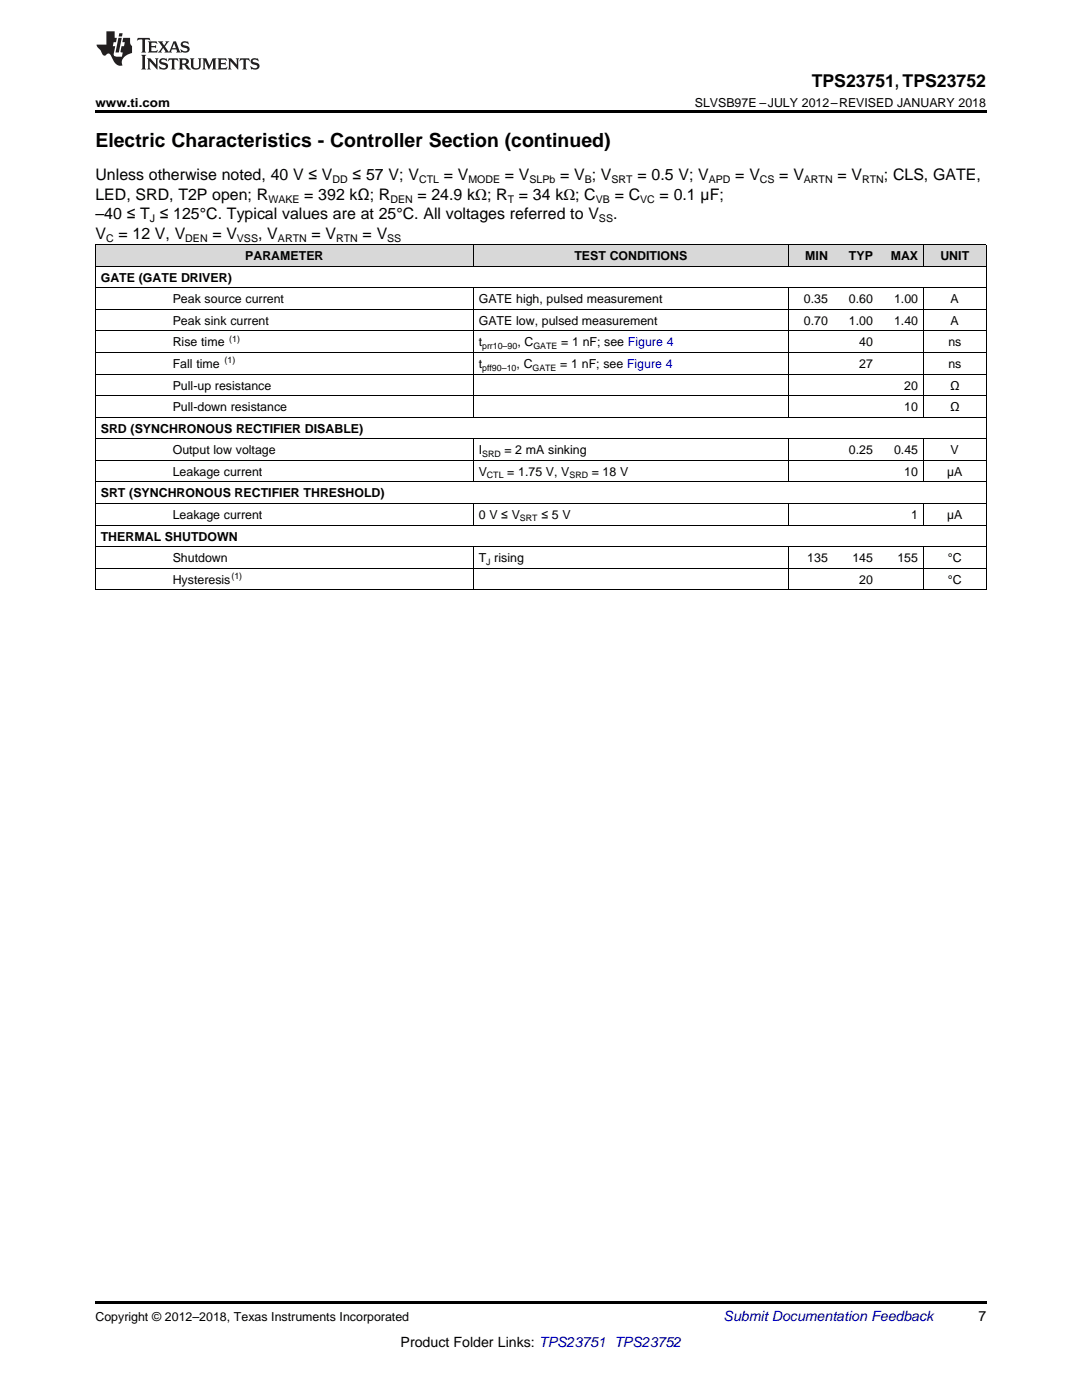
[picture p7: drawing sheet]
<svg xmlns="http://www.w3.org/2000/svg" width="216mm" height="279mm" viewBox="0 0 216 279" stroke-linecap="round" stroke-linejoin="round" font-family="sans-serif">
<defs><g id="words">
<text font-size="3.9" x="19" y="29.3">Electric Characteristics - Controller Section (continued)</text>
<text font-size="3.5" x="162" y="17.3">TPS23751, TPS23752</text>
<g font-size="3.2">
<text x="19" y="36">Unless otherwise noted, 40 V ≤ V</text>
<text x="70.3" y="36">≤ 57 V; V</text>
<text x="88.5" y="36">= V</text>
<text x="100.8" y="36">= V</text>
<text x="111.8" y="36">= V ; V</text>
<text x="127.2" y="36">= 0.5 V; V</text>
<text x="146.7" y="36">= V</text>
<text x="155.5" y="36">= V</text>
<text x="167.1" y="36">= V</text>
<text x="176.4" y="36">; CLS, GATE,</text>
<text x="19" y="39.9">LED, SRD, T2P open; R</text>
<text x="60.7" y="39.9">= 392 kΩ; R</text>
<text x="83.3" y="39.9">= 24.9 kΩ; R</text>
<text x="103.5" y="39.9">= 34 kΩ; C</text>
<text x="122.7" y="39.9">= C</text>
<text x="131.6" y="39.9">= 0.1 µF;</text>
<text x="19" y="43.7">–40 ≤ T ≤ 125°C. Typical values are at 25°C. All voltages referred to V</text>
<text x="19" y="47.6">V</text>
<text x="23.6" y="47.6">= 12 V, V</text>
<text x="42.4" y="47.6">= V</text>
<text x="51.5" y="47.6">, V</text>
<text x="62.2" y="47.6">= V</text>
<text x="72.4" y="47.6">= V</text>
<text x="122.3" y="43.7">.</text>
</g>
<text font-size="2.8" fill="#0000c8" x="144.4" y="263.6">Submit Documentation Feedback</text>
<g font-size="2.8">
<text x="195.3" y="263.6">7</text>
<text x="79.9" y="268.9">Product Folder Links: TPS23751 TPS23752</text>
</g>
<g font-size="2.5">
<text x="19" y="21.4">www.ti.com</text>
<text x="138.6" y="21.4">SLVSB97E –JULY 2012–REVISED JANUARY 2018</text>
<text x="48.9" y="51.9">PARAMETER</text>
<text x="114.6" y="51.9">TEST CONDITIONS</text>
<text x="160.7" y="51.9">MIN</text>
<text x="169.4" y="51.9">TYP</text>
<text x="177.7" y="51.9">MAX</text>
<text x="187.6" y="51.9">UNIT</text>
<text x="20.1" y="56.2">GATE (GATE DRIVER)</text>
<text x="34.5" y="60.5">Peak source current</text>
<text x="34.5" y="64.8">Peak sink current</text>
<text x="95.5" y="60.5">GATE high, pulsed measurement</text>
<text x="95.5" y="64.8">GATE low, pulsed measurement</text>
<text x="160.4" y="60.5">0.35</text>
<text x="160.4" y="64.8">0.70</text>
<text x="169.4" y="60.5">0.60</text>
<text x="169.4" y="64.8">1.00</text>
<text x="178.4" y="60.5">1.00</text>
<text x="178.4" y="64.8">1.40</text>
<text x="189.7" y="60.5">A</text>
<text x="189.7" y="64.8">A</text>
<text x="34.5" y="69.1">Rise time</text>
<text x="95.5" y="69.1">t</text>
<text x="103.2" y="69.1">, C</text>
<text x="112" y="69.1">= 1 nF; see Figure 4</text>
<text x="171.4" y="69.1">40</text>
<text x="189.2" y="69.1">ns</text>
<text x="34.5" y="73.4">Fall time</text>
<text x="34.5" y="77.8">Pull-up resistance</text>
<text x="95.5" y="73.4">t</text>
<text x="103.1" y="73.4">, C</text>
<text x="111.8" y="73.4">= 1 nF; see Figure 4</text>
<text x="171.4" y="73.4">27</text>
<text x="180.4" y="77.8">20</text>
<text x="189.2" y="73.4">ns</text>
<text x="189.6" y="77.8">Ω</text>
<text x="34.5" y="82.1">Pull-down resistance</text>
<text x="180.4" y="82.1">10</text>
<text x="189.6" y="82.1">Ω</text>
<text x="20.1" y="86.4">SRD (SYNCHRONOUS RECTIFIER DISABLE)</text>
<text x="34.5" y="90.7">Output low voltage</text>
<text x="34.5" y="95">Leakage current</text>
<text x="95.5" y="90.7">I</text>
<text x="95.5" y="95">V</text>
<text x="100.6" y="90.7">= 2 mA sinking</text>
<text x="101.2" y="95">= 1.75 V, V</text>
<text x="118.1" y="95">= 18 V</text>
<text x="169.4" y="90.7">0.25</text>
<text x="178.4" y="90.7">0.45</text>
<text x="180.4" y="95">10</text>
<text x="189" y="95">µA</text>
<text x="189.7" y="90.7">V</text>
<text x="20.1" y="99.3">SRT (SYNCHRONOUS RECTIFIER THRESHOLD)</text>
<text x="20.1" y="107.9">THERMAL SHUTDOWN</text>
<text x="34.5" y="103.6">Leakage current</text>
<text x="95.5" y="103.6">0 V ≤ V</text>
<text x="108" y="103.6">≤ 5 V</text>
<text x="181.8" y="103.6">1</text>
<text x="189" y="103.6">µA</text>
<text x="34.5" y="112.2">Shutdown</text>
<text x="95.5" y="112.2">T rising</text>
<text x="161.1" y="112.2">135</text>
<text x="170.1" y="112.2">145</text>
<text x="179.1" y="112.2">155</text>
<text x="189.1" y="112.2">°C</text>
<text x="34.5" y="116.5">Hysteresis</text>
<text x="171.4" y="116.5">20</text>
<text x="189.1" y="116.5">°C</text>
<text x="19" y="263.6">Copyright © 2012–2018, Texas Instruments Incorporated</text>
</g>
<g font-size="2.1">
<text x="53.6" y="40.5">WAKE</text>
<text x="66.4" y="36.6">DD</text>
<text x="77.9" y="40.5">DEN</text>
<text x="83.6" y="36.6">CTL</text>
<text x="93.5" y="36.6">MODE</text>
<text x="101.3" y="40.5">T</text>
<text x="105.7" y="36.6">SLPb</text>
<text x="116.7" y="36.6">B</text>
<text x="118.9" y="40.5">VB</text>
<text x="122" y="36.6">SRT</text>
<text x="127.7" y="40.5">VC</text>
<text x="141.4" y="36.6">APD</text>
<text x="151.6" y="36.6">CS</text>
<text x="160.4" y="36.6">ARTN</text>
<text x="172" y="36.6">RTN</text>
<text x="29.9" y="44.4">J</text>
<text x="119.5" y="44.4">SS</text>
<text x="21.2" y="48.3">C</text>
<text x="37" y="48.3">DEN</text>
<text x="47.3" y="48.3">VSS</text>
<text x="55.5" y="48.3">ARTN</text>
<text x="67.1" y="48.3">RTN</text>
<text x="77.3" y="48.3">SS</text>
</g>
<g font-size="1.8">
<text x="45.8" y="68.2">(1)</text>
<text x="96.2" y="69.6">prr10–90</text>
<text x="106.4" y="69.6">GATE</text>
<text x="44.8" y="72.5">(1)</text>
<text x="96.2" y="73.9">pff90–10</text>
<text x="106.3" y="73.9">GATE</text>
<text x="96.2" y="91.2">SRD</text>
<text x="97.2" y="95.5">CTL</text>
<text x="113.6" y="95.5">SRD</text>
<text x="103.8" y="104.1">SRT</text>
<text x="97" y="112.7">J</text>
<text x="46.2" y="115.5">(1)</text>
</g>
</g></defs>
<g fill="#d8d8d8">
<path d="M19 48.9h14.4v4.3h-14.4z"/>
<path d="M33.4 48.9h61.1v4.3h-61.1z"/>
<path d="M94.5 48.9h30.5v4.3h-30.5z"/>
<path d="M125 48.9h32.3v4.3h-32.3z"/>
<path d="M157.3 48.9h9v4.3h-9z"/>
<path d="M166.3 48.9h9v4.3h-9z"/>
<path d="M175.3 48.9h9v4.3h-9z"/>
<path d="M184.3 48.9h12.5v4.3h-12.5z"/>
</g>
<path d="M19 22h177.8v.5h-177.8zM19 259.7h177.8v.5h-177.8z" fill="#000"/>
<g fill="none" stroke="#000" stroke-width=".2">
<path d="M19 57.4h177.8M19 53.1h177.8M19 48.8h177.8M19.1 48.9v68.9M94.4 48.9v4.3M94.4 57.5v25.8M157.3 48.9v4.3M157.3 57.5v25.8M184.2 48.9v4.3M184.2 57.5v25.8M196.8 48.9v68.9M19 79h177.8"/>
<path d="M19 74.7h177.8M19 70.4h177.8M19 66.1h177.8M19 61.8h177.8M19 96.2h177.8M19 91.9h177.8M19 87.6h177.8M19 83.3h177.8M94.4 87.6v8.6M157.3 87.6v8.6M184.2 87.6v8.6M19 117.7h177.8"/>
<path d="M19 113.4h177.8M19 109.1h177.8M19 104.8h177.8M19 100.5h177.8M94.4 100.5v4.3M94.4 109.1v8.7M157.3 100.5v4.3M157.3 109.1v8.7M184.2 100.5v4.3M184.2 109.1v8.7"/>
</g>
<g fill="#231f20">
<path d="M27.5 7.6l-.1 .5 .4-.2h.6v.1v2.1l-.2 .4h1l-.3-.4v-2.1l.1-.1h.5l.5 .2-.2-.5zM29.5 8.3l.2 .3v1.5l-.2 .4h1.8l.2-.6a1.04 1.04 0 0 1-1.3 .2v-.7h.6l.3 .2v-.6l-.3 .2h-.6v-.6l.8-.1 .4 .3-.2-.5zM31.5 8.3l.9 1.1-.9 1.1h.8l-.2-.2 .5-.7 .4 .7-.2 .2h1.5l-.1-.2 .1-.4h.9l.1 .4-.2 .2h1l-.3-.3-.7-1.9h-.5l-.9 2-.8-1 .9-1h-.8l.1 .3-.3 .5-.4-.6 .2-.2zM34.7 8.6l.4 1h-.7zM36.3 8.4a.63 .63 0 0 0-.2 .7 .63 .63 0 0 0 .6 .4l.6 .2 .1 .2a.75 .75 0 0 1-.7 .4 .75 .75 0 0 1-.6-.5l.1 .7 .1-.1a1.11 1.11 0 0 0 1.5-.6 1.13 1.13 0 0 0-1.2-.8l-.1-.4a1.04 1.04 0 0 1 1.2 .2l-.2-.5-.1 .1-.5-.2zM28.2 10.9l.2 .4v2.2l-.2 .4h1l-.3-.4v-2.2l.3-.4zM29.3 11.6l.3 .4v1.5l-.3 .4h.8l-.2-.4v-1.3l1.5 1.7v-1.9l.2-.4h-.7l.2 .4v.9l-1.1-1.3zM32 11.8a.62 .62 0 0 0-.2 .7 .62 .62 0 0 0 .6 .4l.6 .1 .1 .3a.76 .76 0 0 1-.7 .3 .76 .76 0 0 1-.6-.4l.1 .7 .1-.1a1.11 1.11 0 0 0 1.5-.6 1.13 1.13 0 0 0-1.2-.8l-.1-.4a1.04 1.04 0 0 1 1.2 .2l-.2-.6-.1 .1-.5-.1zM33.7 11.6l-.2 .6a.61 .61 0 0 1 .8-.3v1.6l-.2 .4h.9l-.2-.4v-1.6a.63 .63 0 0 1 .8 .3l-.2-.6zM35.6 11.6l.3 .4v1.5l-.3 .4h1l-.2-.2v-.8l.5 .2a.76 .76 0 0 0 1.2 .7l-1-1a.58 .58 0 0 0 .6-.5 .58 .58 0 0 0-.5-.6zM36.4 11.9h.1a.45 .45 0 0 1 .5 .1 .45 .45 0 0 1 .1 .5l-.7 .2zM37.9 11.6l.2 .2a2.17 2.17 0 0 0 .3 1.9 .99 .99 0 0 0 1.6-.6v-1.1l.2-.4h-.7l.2 .2a1.92 1.92 0 0 1-.2 1.8 .6 .6 0 0 1-.9-.5v-1.1l.2-.4zM40.4 11.6l.2 .4v1.5l-.2 .4h.7l-.2-.4v-1.4l.8 1.8 .8-1.8v1.4l-.2 .4h.9l-.2-.4v-1.5l.2-.4h-.8l-.6 1.5-.6-1.5zM43.4 11.6l.2 .4v1.5l-.2 .4h1.8l.2-.6a1.04 1.04 0 0 1-1.3 .1v-.6h.5l.4 .2v-.6l-.4 .2h-.5v-.7h.8l.3 .3-.1-.6zM45.5 11.6l.2 .4v1.5l-.2 .4h.7l-.2-.4v-1.3l1.5 1.7v-1.9l.2-.4h-.7l.2 .4v.9l-1.1-1.3zM47.9 11.6l-.1 .6a.61 .61 0 0 1 .8-.3v1.6l-.3 .4h1l-.3-.4 .1-1.6a.63 .63 0 0 1 .7 .3l-.1-.6zM50.2 11.8a.62 .62 0 0 0-.2 .7 .62 .62 0 0 0 .6 .4l.6 .1 .2 .3a.76 .76 0 0 1-.8 .3 .76 .76 0 0 1-.6-.4l.1 .7 .2-.1a1.11 1.11 0 0 0 1.5-.6 1.13 1.13 0 0 0-1.3-.8l-.1-.4a1.04 1.04 0 0 1 1.2 .2l-.1-.6-.2 .1-.5-.1z"/>
<path d="M21.2 6.3v2.6h-1.9l.1 .4 .7 .9a.91 .91 0 0 0 1 .8 .56 .56 0 0 1 .5-.3 .56 .56 0 0 1 .5 .3l.4 .8a1.53 1.53 0 0 0 1.9 1.2 1.54 1.54 0 0 1 1-2.1l.9-.3v-1.4a1.52 1.52 0 0 1-.3-1.6h-1.4l-.2 .8h.5l-.2 .8h-.4l-.2 1v.2l.4 .1-.2 .8a1.93 1.93 0 0 1-1.6-.3l.3-1.8h-.5l.2-.8h.4l.2-.8h-.4v-1.3zM23.6 7.6l-.6 2.9h.7l.6-2.9zM23.8 6.6l-.1 .7h.6l.2-.7z"/>
</g>
<use href="#words"/>
</svg>
